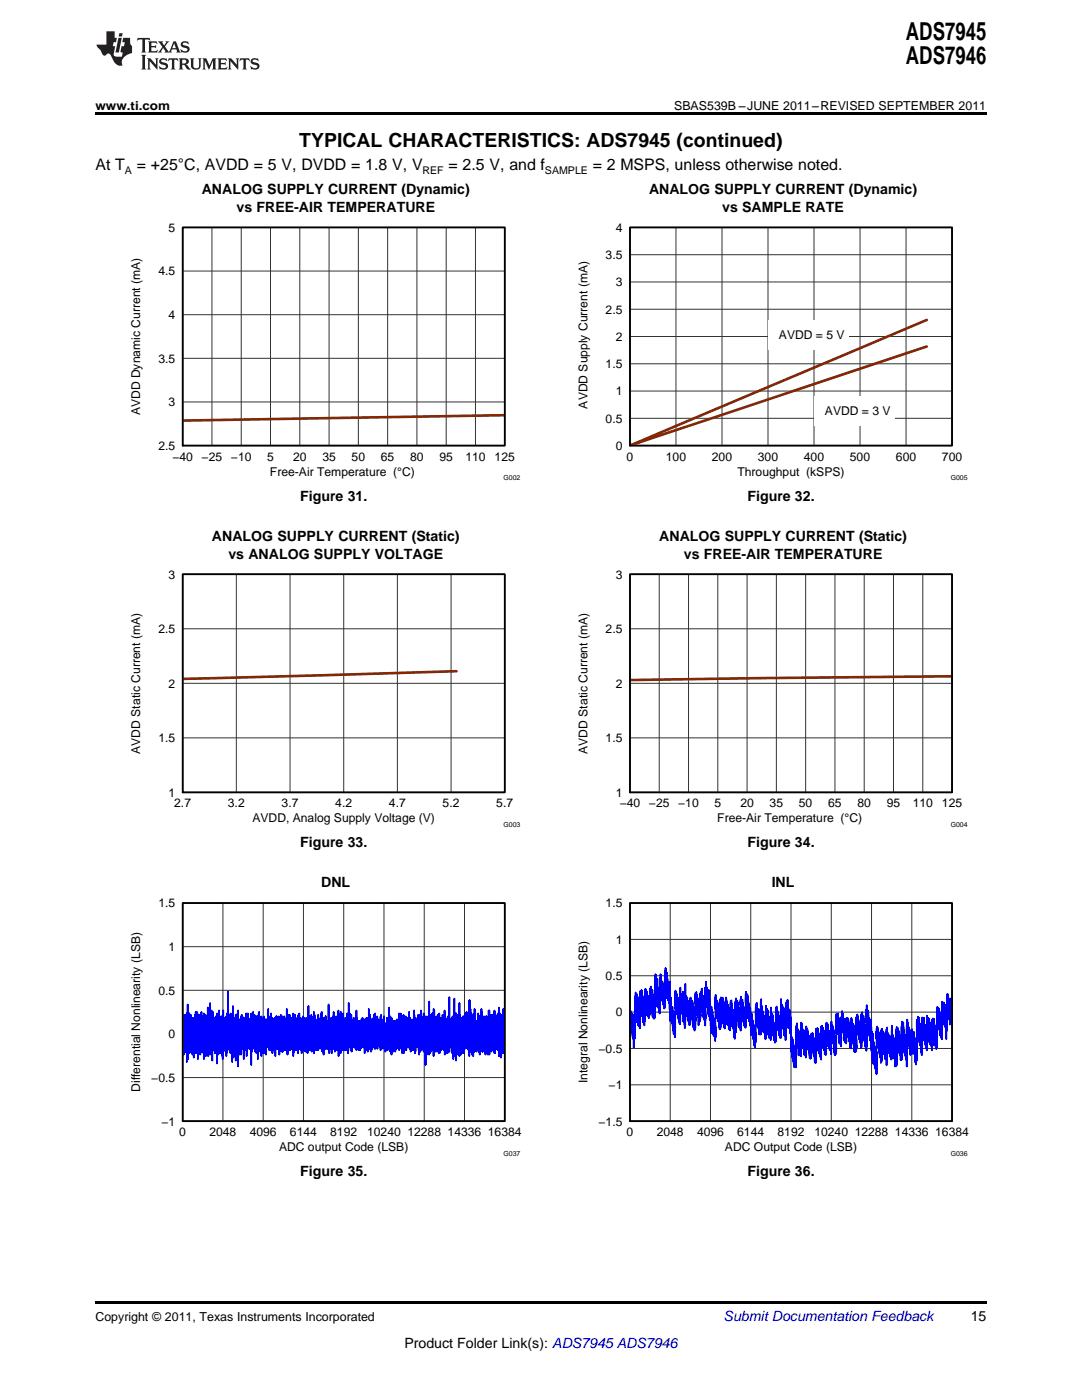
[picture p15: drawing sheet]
<svg xmlns="http://www.w3.org/2000/svg" width="216mm" height="279mm" viewBox="0 0 216 279" stroke-linecap="round" stroke-linejoin="round" font-family="sans-serif">
<defs><g id="words">
<g font-size="4.9">
<text x="180.8" y="7.9">ADS7945</text>
<text x="180.8" y="12.8">ADS7946</text>
</g>
<text font-size="3.9" x="59.7" y="29.3">TYPICAL CHARACTERISTICS: ADS7945 (continued)</text>
<g font-size="3.2">
<text x="19" y="34">At T</text>
<text x="27.3" y="34">= +25°C, AVDD = 5 V, DVDD = 1.8 V, V</text>
<text x="89.5" y="34">= 2.5 V, and f</text>
<text x="118.3" y="34">= 2 MSPS, unless otherwise noted.</text>
</g>
<g font-size="2.8">
<text x="40.3" y="38.7">ANALOG SUPPLY CURRENT (Dynamic)</text>
<text x="129.5" y="38.7">ANALOG SUPPLY CURRENT (Dynamic)</text>
<text x="47.2" y="42.3">vs FREE-AIR TEMPERATURE</text>
<text x="144.1" y="42.3">vs SAMPLE RATE</text>
<text x="59.9" y="99.9">Figure 31.</text>
<text x="149.2" y="99.9">Figure 32.</text>
<text x="42.3" y="107.9">ANALOG SUPPLY CURRENT (Static)</text>
<text x="131.6" y="107.9">ANALOG SUPPLY CURRENT (Static)</text>
<text x="45.6" y="111.5">vs ANALOG SUPPLY VOLTAGE</text>
<text x="136.5" y="111.5">vs FREE-AIR TEMPERATURE</text>
<text x="59.9" y="169.1">Figure 33.</text>
<text x="149.2" y="169.1">Figure 34.</text>
<text x="64.1" y="177.1">DNL</text>
<text x="154" y="177.1">INL</text>
<text x="59.9" y="234.7">Figure 35.</text>
<text x="149.2" y="234.7">Figure 36.</text>
<text x="193.7" y="263.6">15</text>
<text x="80.7" y="269">Product Folder Link(s): ADS7945 ADS7946</text>
</g>
<text font-size="2.8" fill="#0000c8" x="144.4" y="263.6">Submit Documentation Feedback</text>
<g font-size="2.5">
<text x="19" y="21.9">www.ti.com</text>
<text x="134.5" y="21.9">SBAS539B –JUNE 2011–REVISED SEPTEMBER 2011</text>
<text x="19" y="263.6">Copyright © 2011, Texas Instruments Incorporated</text>
</g>
<g font-size="2.4">
<text x="33.6" y="46.3">5</text>
<text x="122.9" y="46.3">4</text>
<text x="120.8" y="51.7">3.5</text>
<text x="31.6" y="55">4.5</text>
<text x="122.9" y="57.1">3</text>
<text x="33.6" y="63.7">4</text>
<text x="120.8" y="62.6">2.5</text>
<text x="122.9" y="68">2</text>
<text x="155.4" y="67.7">AVDD = 5 V</text>
<text x="31.6" y="72.4">3.5</text>
<text x="120.8" y="73.5">1.5</text>
<text x="28" y="82.9" transform="rotate(-90 28 82.9)">AVDD Dynamic Current (mA)</text>
<text x="33.6" y="81.1">3</text>
<text x="117.2" y="81.5" transform="rotate(-90 117.2 81.5)">AVDD Supply Current (mA)</text>
<text x="122.9" y="78.9">1</text>
<text x="164.6" y="82.9">AVDD = 3 V</text>
<text x="31.6" y="89.8">2.5</text>
<text x="120.8" y="84.4">0.5</text>
<text x="122.9" y="89.8">0</text>
<text x="34.4" y="91.9">−40</text>
<text x="40.2" y="91.9">−25</text>
<text x="46.1" y="91.9">−10</text>
<text x="53.3" y="91.9">5</text>
<text x="53.9" y="94.9">Free-Air Temperature (°C)</text>
<text x="58.5" y="91.9">20</text>
<text x="64.3" y="91.9">35</text>
<text x="70.2" y="91.9">50</text>
<text x="76" y="91.9">65</text>
<text x="81.8" y="91.9">80</text>
<text x="87.7" y="91.9">95</text>
<text x="92.9" y="91.9">110</text>
<text x="98.7" y="91.9">125</text>
<text x="125" y="91.9">0</text>
<text x="132.9" y="91.9">100</text>
<text x="142" y="91.9">200</text>
<text x="147.1" y="94.9">Throughput (kSPS)</text>
<text x="151.2" y="91.9">300</text>
<text x="160.4" y="91.9">400</text>
<text x="169.6" y="91.9">500</text>
<text x="178.8" y="91.9">600</text>
<text x="188" y="91.9">700</text>
<text x="33.6" y="115.5">3</text>
<text x="122.9" y="115.5">3</text>
<text x="31.6" y="126.4">2.5</text>
<text x="120.8" y="126.4">2.5</text>
<text x="33.6" y="137.2">2</text>
<text x="122.9" y="137.2">2</text>
<text x="31.6" y="148.1">1.5</text>
<text x="120.8" y="148.1">1.5</text>
<text x="28" y="150.4" transform="rotate(-90 28 150.4)">AVDD Static Current (mA)</text>
<text x="117.2" y="150.4" transform="rotate(-90 117.2 150.4)">AVDD Static Current (mA)</text>
<text x="33.6" y="159">1</text>
<text x="34.8" y="161.1">2.7</text>
<text x="45.5" y="161.1">3.2</text>
<text x="56.2" y="161.1">3.7</text>
<text x="66.9" y="161.1">4.2</text>
<text x="77.6" y="161.1">4.7</text>
<text x="88.3" y="161.1">5.2</text>
<text x="99" y="161.1">5.7</text>
<text x="122.9" y="159">1</text>
<text x="123.7" y="161.1">−40</text>
<text x="129.5" y="161.1">−25</text>
<text x="135.3" y="161.1">−10</text>
<text x="142.6" y="161.1">5</text>
<text x="147.7" y="161.1">20</text>
<text x="153.6" y="161.1">35</text>
<text x="159.4" y="161.1">50</text>
<text x="165.3" y="161.1">65</text>
<text x="171.1" y="161.1">80</text>
<text x="176.9" y="161.1">95</text>
<text x="182.1" y="161.1">110</text>
<text x="188" y="161.1">125</text>
<text x="50.4" y="164.1">AVDD, Analog Supply Voltage (V)</text>
<text x="143.1" y="164.1">Free-Air Temperature (°C)</text>
<text x="31.6" y="181.1">1.5</text>
<text x="120.8" y="181.1">1.5</text>
<text x="33.6" y="189.8">1</text>
<text x="122.9" y="188.3">1</text>
<text x="120.8" y="195.6">0.5</text>
<text x="31.6" y="198.5">0.5</text>
<text x="122.9" y="202.9">0</text>
<text x="33.6" y="207.2">0</text>
<text x="30.2" y="215.9">−0.5</text>
<text x="119.4" y="210.1">−0.5</text>
<text x="28" y="217.9" transform="rotate(-90 28 217.9)">Differential Nonlinearity (LSB)</text>
<text x="117.2" y="216.2" transform="rotate(-90 117.2 216.2)">Integral Nonlinearity (LSB)</text>
<text x="121.5" y="217.4">−1</text>
<text x="32.2" y="224.6">−1</text>
<text x="35.8" y="226.7">0</text>
<text x="41.8" y="226.7">2048</text>
<text x="49.8" y="226.7">4096</text>
<text x="57.9" y="226.7">6144</text>
<text x="65.9" y="226.7">8192</text>
<text x="73.3" y="226.7">10240 12288 14336 16384</text>
<text x="119.4" y="224.6">−1.5</text>
<text x="125" y="226.7">0</text>
<text x="131" y="226.7">2048</text>
<text x="139.1" y="226.7">4096</text>
<text x="147.1" y="226.7">6144</text>
<text x="155.1" y="226.7">8192</text>
<text x="162.5" y="226.7">10240 12288 14336 16384</text>
<text x="55.7" y="229.7">ADC output Code (LSB)</text>
<text x="144.7" y="229.7">ADC Output Code (LSB)</text>
</g>
<g font-size="2.1">
<text x="24.9" y="34.6">A</text>
<text x="84.3" y="34.6">REF</text>
<text x="108.7" y="34.6">SAMPLE</text>
</g>
<g font-size="1.4">
<text x="100.5" y="95.8">G002</text>
<text x="189.7" y="95.8">G005</text>
<text x="100.5" y="165">G003</text>
<text x="189.7" y="165">G004</text>
<text x="100.5" y="230.7">G037</text>
<text x="189.7" y="230.7">G036</text>
</g>
</g></defs>
<g fill="#231f20">
<path d="M27.5 7.6l-.1 .5 .4-.2h.6v.1v2.1l-.2 .4h1l-.3-.4v-2.1l.1-.1h.5l.5 .2-.2-.5zM29.5 8.3l.2 .3v1.5l-.2 .4h1.8l.2-.6a1.04 1.04 0 0 1-1.3 .2v-.7h.6l.3 .2v-.6l-.3 .2h-.6v-.6l.8-.1 .4 .3-.2-.5zM31.5 8.3l.9 1.1-.9 1.1h.8l-.2-.2 .5-.7 .4 .7-.2 .2h1.5l-.1-.2 .1-.4h.9l.1 .4-.2 .2h1l-.3-.3-.7-1.9h-.5l-.9 2-.8-1 .9-1h-.8l.1 .3-.3 .5-.4-.6 .2-.2zM34.7 8.6l.4 1h-.7zM36.3 8.4a.63 .63 0 0 0-.2 .7 .63 .63 0 0 0 .6 .4l.6 .2 .1 .2a.75 .75 0 0 1-.7 .4 .75 .75 0 0 1-.6-.5l.1 .7 .1-.1a1.11 1.11 0 0 0 1.5-.6 1.13 1.13 0 0 0-1.2-.8l-.1-.4a1.04 1.04 0 0 1 1.2 .2l-.2-.5-.1 .1-.5-.2zM28.2 10.9l.2 .4v2.2l-.2 .4h1l-.3-.4v-2.2l.3-.4zM29.3 11.6l.3 .4v1.5l-.3 .4h.8l-.2-.4v-1.3l1.5 1.7v-1.9l.2-.4h-.7l.2 .4v.9l-1.1-1.3zM32 11.8a.62 .62 0 0 0-.2 .7 .62 .62 0 0 0 .6 .4l.6 .1 .1 .3a.76 .76 0 0 1-.7 .3 .76 .76 0 0 1-.6-.4l.1 .7 .1-.1a1.11 1.11 0 0 0 1.5-.6 1.13 1.13 0 0 0-1.2-.8l-.1-.4a1.04 1.04 0 0 1 1.2 .2l-.2-.6-.1 .1-.5-.1zM33.7 11.6l-.2 .6a.61 .61 0 0 1 .8-.3v1.6l-.2 .4h.9l-.2-.4v-1.6a.63 .63 0 0 1 .8 .3l-.2-.6zM35.6 11.6l.3 .4v1.5l-.3 .4h1l-.2-.2v-.8l.5 .2a.76 .76 0 0 0 1.2 .7l-1-1a.58 .58 0 0 0 .6-.5 .58 .58 0 0 0-.5-.6zM36.4 11.9h.1a.45 .45 0 0 1 .5 .1 .45 .45 0 0 1 .1 .5l-.7 .2zM37.9 11.6l.2 .2a2.17 2.17 0 0 0 .3 1.9 .99 .99 0 0 0 1.6-.6v-1.1l.2-.4h-.7l.2 .2a1.92 1.92 0 0 1-.2 1.8 .6 .6 0 0 1-.9-.5v-1.1l.2-.4zM40.4 11.6l.2 .4v1.5l-.2 .4h.7l-.2-.4v-1.4l.8 1.8 .8-1.8v1.4l-.2 .4h.9l-.2-.4v-1.5l.2-.4h-.8l-.6 1.5-.6-1.5zM43.4 11.6l.2 .4v1.5l-.2 .4h1.8l.2-.6a1.04 1.04 0 0 1-1.3 .1v-.6h.5l.4 .2v-.6l-.4 .2h-.5v-.7h.8l.3 .3-.1-.6zM45.5 11.6l.2 .4v1.5l-.2 .4h.7l-.2-.4v-1.3l1.5 1.7v-1.9l.2-.4h-.7l.2 .4v.9l-1.1-1.3zM47.9 11.6l-.1 .6a.61 .61 0 0 1 .8-.3v1.6l-.3 .4h1l-.3-.4 .1-1.6a.63 .63 0 0 1 .7 .3l-.1-.6zM50.2 11.8a.62 .62 0 0 0-.2 .7 .62 .62 0 0 0 .6 .4l.6 .1 .2 .3a.76 .76 0 0 1-.8 .3 .76 .76 0 0 1-.6-.4l.1 .7 .2-.1a1.11 1.11 0 0 0 1.5-.6 1.13 1.13 0 0 0-1.3-.8l-.1-.4a1.04 1.04 0 0 1 1.2 .2l-.1-.6-.2 .1-.5-.1z"/>
<path d="M21.2 6.3v2.6h-1.9l.1 .4 .7 .9a.91 .91 0 0 0 1 .8 .56 .56 0 0 1 .5-.3 .56 .56 0 0 1 .5 .3l.4 .8a1.53 1.53 0 0 0 1.9 1.2 1.54 1.54 0 0 1 1-2.1l.9-.3v-1.4a1.52 1.52 0 0 1-.3-1.6h-1.4l-.2 .8h.5l-.2 .8h-.4l-.2 1v.2l.4 .1-.2 .8a1.93 1.93 0 0 1-1.6-.3l.3-1.8h-.5l.2-.8h.4l.2-.8h-.4v-1.3zM23.6 7.6l-.6 2.9h.7l.6-2.9zM23.8 6.6l-.1 .7h.6l.2-.7z"/>
</g>
<path d="M36.4 45.4h64.3v43.5h-64.3zM125.7 45.4h64.3v43.5h-64.3z" fill="none" stroke="#000" stroke-width=".26"/>
<g fill="none" stroke="#333" stroke-width=".2">
<path d="M36.4 45.4h64.3v43.5h-64.3zM36.4 54.1h64.3M42.3 45.4v43.5M48.1 45.4v43.5M54 45.4v43.5M59.8 45.4v43.5M65.7 45.4v43.5M71.5 45.4v43.5M77.3 45.4v43.5M83.2 45.4v43.5M89 45.4v43.5M94.9 45.4v43.5"/>
<path d="M125.7 45.4h64.3v43.5h-64.3zM125.7 56.3h64.3M125.7 50.8h64.3M134.9 45.4v43.5M144.1 45.4v43.5M153.2 45.4v43.5M162.4 45.4v43.5M171.6 45.4v43.5M180.8 45.4v43.5M36.4 71.5h64.3M36.4 62.8h64.3M125.7 78h64.3"/>
<path d="M125.7 72.6h64.3M125.7 67.2h64.3M125.7 61.7h64.3M36.4 80.2h64.3M125.7 83.5h64.3"/>
</g>
<path d="M184.9 63.8l-59.2 25.1 59.2-19.7M100.7 82.9l-64.3 1" fill="none" stroke="#8b2500" stroke-width=".52"/>
<path d="M36.4 45.4h64.3v43.5h-64.3z" fill="none" stroke="#000" stroke-width=".35"/>
<path d="M125.7 88.9h.1" fill="none" stroke="#000" stroke-width=".2"/>
<path d="M153.2 63.9h16.1v5.8h-16.1z" fill="#fff"/>
<path d="M125.7 88.9h.1" fill="none" stroke="#000" stroke-width=".2"/>
<path d="M162.4 79.1h16.1v5.8h-16.1z" fill="#fff"/>
<path d="M125.7 45.4h64.3v43.5h-64.3zM36.4 114.6h64.3v43.5h-64.3zM125.7 114.6h64.3v43.5h-64.3zM36.4 180.2h64.3v43.6h-64.3zM125.7 180.2h64.3v43.6h-64.3z" fill="none" stroke="#000" stroke-width=".35"/>
<path d="M36.4 114.6h64.3v43.5h-64.3zM125.7 114.6h64.3v43.5h-64.3zM36.4 180.2h64.3v43.6h-64.3zM125.7 180.2h64.3v43.6h-64.3z" fill="none" stroke="#000" stroke-width=".26"/>
<g fill="none" stroke="#333" stroke-width=".2">
<path d="M36.4 114.6h64.3v43.5h-64.3zM47.2 114.6v43.5M57.9 114.6v43.5M68.6 114.6v43.5M79.3 114.6v43.5M90 114.6v43.5M125.7 114.6h64.3v43.5h-64.3zM131.5 114.6v43.5M137.4 114.6v43.5M143.2 114.6v43.5M149.1 114.6v43.5M154.9 114.6v43.5"/>
<path d="M160.8 114.6v43.5M166.6 114.6v43.5M172.4 114.6v43.5M178.3 114.6v43.5M184.1 114.6v43.5M36.4 136.4h64.3M36.4 125.5h64.3M125.7 136.4h64.3M125.7 125.5h64.3M36.4 147.3h64.3M125.7 147.3h64.3M36.4 180.2h64.3v43.6h-64.3z"/>
<path d="M36.4 197.6h64.3M36.4 188.9h64.3M44.5 180.2v43.6M52.5 180.2v43.6M60.5 180.2v43.6M68.6 180.2v43.6M76.6 180.2v43.6M84.7 180.2v43.6M92.7 180.2v43.6M125.7 180.2h64.3v43.6h-64.3zM125.7 194.7h64.3M125.7 187.5h64.3"/>
<path d="M133.7 180.2v43.6M141.8 180.2v43.6M149.8 180.2v43.6M157.8 180.2v43.6M165.9 180.2v43.6M173.9 180.2v43.6M181.9 180.2v43.6M36.4 215.1h64.3M36.4 206.3h64.3M125.7 216.5h64.3M125.7 209.2h64.3M125.7 202h64.3"/>
</g>
<path d="M91.1 134l-54.7 1.5M190 135l-64.3 .7" fill="none" stroke="#8b2500" stroke-width=".52"/>
<path d="M100.7 206.3v-2v4.7v-4.7l-.1 4.7v-7.1v6.8v-4.7v6.2l-.1-7.1-.1 7.1v-8.9l-.1 8.9v-7.1v6.2l-.1-6.5v6.5v-5.6l-.1 4.7-.1-4.4v5v-6.5v8.6l-.1-7.7v5.3v-5.9v6.5l-.1-7.1v5.9l-.1-2.9v3.5v-3.5v3.8v-6.2l-.1 7.1v-8.8v9.7l-.1-7.7-.1 6.5v-7.4l-.1 7.4-.1-7.1v6.5v-5.3v5.6l-.1-5.9v5.9v-5.9v5.9l-.1-6.5v5.3l-.1-4.1v4.7v-4.7v5.3v-6.2v6.2l-.1-5.6v5.6v-5.3v6.2l-.1-6.8v5.9v-7.7v8.6l-.1-8-.1 7.4-.1-7.1v5.6v-4.4v5l-.1-4.7-.1 5v-5.3l-.1 5v-5.6v5.9v-6.2l-.1 7.1v-7.4v5.3v-3.2v3.8v-4.7v5.6v-5l-.1 4.7v-4.7l-.1 5.3v-5.3v4.1v-4.4v4.7v-5v5.6l-.1-6.8v8v-8.9l-.1 7.4v-6.2l-.1 6.2v-7.4v6.8l-.1-4.4v6.5l-.1-6.8-.1 6.5v-6.8l-.1 6.5v-7.1v4.7v-4.7v5.3l-.1-2.9v3.2v-3.8v3.8l-.1-4.7v5.6v-5v6.2l-.1-7.7v4.7l-.1-1.7v2v-4.1v5.3l-.1-5.9v6.2v-6.2l-.1 5.9-.1-6.2-.1 7.1v-6.2v6.2l-.1-7.1v6.2l-.1-7.1v7.1v-5.9v5.3v-7.1v8l-.1-4.7v5v-5.9l-.1 5.3-.1-5.6-.1 7.1v-7.7l-.1 7.1v-6.5v6.5v-6.5l-.2 5.6v-6.8v6.2v-3.5v3.8v-5v5v-4.1l-.1 3.2v-3.5v4.4v-4.4l-.1 4.4-.1-4.4v5.6v-5.6v4.7l-.1-5.3-.1 5.3v-4.4v4.1l-.1-5.3-.1 6.2v-8.3v8.6l-.1-6.2v6.2v-6.2l-.1 5.9v-5v4.1v-6.2l-.1 8.3v-7.7l-.1 5.9v-5.9v4.7v-3.8v5.3v-5.6l-.1 5.3v-5v6.5l-.1-8.3v6.5l-.1-4.7v5.3v-5.6l-.1 5.9v-8.3l-.1 8.6v-6.8v4.7v-4.7v4.7l-.1-3.5v2.9v-7.6l-.1 11.2v-7.4v5.9l-.1-5.3v5.6l-.1-6.8v6.5v-5.3l-.1 5.3v-5l-.1 4.1v-4.7l-.1 5.3v-4.7v4.4v-6.8v6.5l-.1-5-.1 5v-6.2v6.8v-5.3l-.1 5.6v-6.8l-.1 6.2v-5.3l-.1 5.9v-4.7v5.6v-7.4l-.1 5.9v-5.3v5.6l-.1-5.9v6.5v-6.8l-.1 6.5v-6.2l-.1 5v-4.1v6.2l-.1-7.1-.1 5.9v-5v5.9v-6.5l-.1 7.1-.1-8-.1 6.8v-9.1v10.6l-.1-7.4v6.2v-6.2v5.3v-4.4v5l-.1-5.3-.1 5.3v-6.8v8l-.2-7.4v7.1v-6.8l-.1 6.2v-6.8l-.1 7.4v-8v9.5v-9.5l-.1 6.8v-6.5l-.1 7.4v-7.4v8.3v-7.4l-.1 6.5v-10.6l-.1 10.6v-5.3v3.5v-4.1l-.1 4.4v-4.4v5.3v-5.6v7.7l-.1-7.4v5.3v-5.6l-.1 5.6v-5.9v6.2v-6.8l-.1 7.4v-6.2v5l-.1-5v5v-5.3l-.1 5-.1-5v5.3v-5.6l-.1 4.7v-4.7v5.6l-.1-5.6v5.6v-5v5.9v-10.9v9.7l-.1-5v6.2l-.1-6.8v6.2v-6.5l-.1 5.9-.1-5.9v7.4v-5.9l-.1 4.1v-4.7v4.7v-4.7l-.1 5.6v-5.9l-.2 6.8v-6.5v6.2v-6.8l-.2 7.4v-8.9v8v-6.2l-.1 5.3-.1-4.7v5l-.1-5.3-.1 4.7v-5.9v6.8v-5.3l-.1 4.1v-4.4v5.3l-.1-5v5.6l-.1-6.5v5.6v-4.1l-.1 3.2v-3.8v4.1v-4.4v4.4l-.1-2.3v1.7v-4.4l-.1 7.1v-8l-.1 8v-6.5v5v-5.6v6.2l-.1-5.6v5.3l-.1-5.3v4.4v-5.6l-.1 7.4v-6.2l-.1 5.3-.1-6.2v6.5l-.1-5.6v6.2l-.1-6.8v5.9v-4.1v3.2l-.1-4.1v4.4v-4.4v5.6l-.1-8-.1 8.6-.1-8.9v9.5v-5.9v3.2v-3.5v4.1l-.1-4.4v5.3l-.1-6.2v5.6v-4.1v3.5v-6.2v6.8v-4.4l-.1 5-.1-6.8v6.2v-5.6v5.3v-5v3.8l-.1-3.2v5.6l-.1-6.8v5.3l-.1-4.1v5.9v-7.7v7.1l-.2-9.7v10.6v-7.4l-.1 5.9v-5l-.1 4.7v-4.1v3.8v-5v6.2l-.1-6.5v5.9v-5.9v5.9l-.1-5.6v6.8v-7.4l-.1 7.7v-6.5l-.1 4.7v-4.1l-.1 4.1v-5v8.9v-9.8v5.6l-.1-4.4v5.9v-4.7v2.9l-.1-3.8v4.1v-4.4v5l-.2-5.3v6.2v-7.7v7.1l-.1-5.9v5.3l-.1-5v5.3v-5.6v5.3l-.1-5-.1 5.3v-6.2v6.8l-.1-8v6.5v-5.3l-.1 7.1-.1-7.4v7.4l-.2-7.4v8v-7.1l-.1 6.2-.1-7.1v6.5v-5v4.4v-3.5v2.9v-3.2v3.8l-.1-4.1-.1 3.5v-3.8v4.4v-4.7l-.1 5v-4.7l-.1 4.4v-4.4v2.7v-2.4v4.7v-4.7v4.4l-.1-5.6v6.8l-.1-6.5v6.8l-.1-7.7v6.8l-.1-7.7v8l-.1-5.6-.1 5.3v-5v4.7v-4.4l-.1 3.2v-2.9l-.1 4.7v-6.2l-.1 5.6v-4.7v4.1l-.1-4.4v5v-4.7v5.6l-.2-6.8-.1 6.2-.1-7.4v6.8v-5l-.1 5.3v-5v5l-.2-5.9v5.9v-5.9v5.6l-.1-4.7v4.7l-.1-4.1v5l-.1-5.6v5.6v-5.9v5.9v-6.8v5l-.1-4.1v5.3l-.1-5.3v5.9v-5.6l-.2 5v-5.3v6.5l-.1-7.7-.1 7.4v-5v2.3v-2.6v4.4l-.1-4.7v4.7v-5.9v5.6v-5.3v6.8v-5.9l-.1 4.1-.1-3.8v4.4v-5.9v6.2l-.1-5.3v4.7v-6.5l-.1 6.5v-5l-.1 5.3-.1-4.7v4.1v-4.7v5.9l-.1-7.4v6.8l-.1-5.3v5v-4.4l-.1 4.1v-4.7v4.7l-.2-5v4.7v-3.5v4.7l-.1-5.6-.1 5.3v-4.7v3.8v-3.5l-.1 2.9v-2.3v4.4v-5.6v5.9v-5.3l-.1 3.8v-4.1v5l-.1-5.6v5.6l-.1-5.6v5.3v-4.7l-.1 4.4v-3.8v3.2v-3.8l-.1 3.8v-3.8v5.6v-5.6l-.1 5.3v-5.3v4.4v-4.7v5.3l-.1-5.6-.1 4.7v-5v5.3v-5.3v7.1v-7.4l-.1 6.5-.1-5.9v6.2v-7.1v5.3l-.1-3.5v3.8l-.1-4.7v5l-.1-5v4.7v-7.3v7.3l-.1-4.7-.1 5.3v-5.6l-.1 6.2v-6.5v6.5v-6.5v6.2l-.1-5.9-.1 5.9-.1-5v3.8l-.1-3.5v5.3v-5.3l-.1 3.8v-4.1l-.1 5-.1-6.5v5.3v-3.5v3.8v-3.8v3.8l-.1-4.1-.1 5v-5.9v4.7v-4.1l-.1 3.8-.1-3.5v3.8v-4.1l-.1 4.4v-5.9l-.1 6.2-.1-5.9v6.8v-6.2l-.1 5.6v-5v4.1v-4.1l-.1 4.7-.1-4.7v4.7v-5.3l-.1 5.3v-5v4.7l-.1-3.5v3.5v-3.5l-.1 2.9v-3.8v5.3v-6.5l-.1 5.9-.1-5.3v4.7l-.1-4.1v4.4v-4.4v4.7l-.1-4.4v4.1v-5v5.9v-7.1v6.8l-.1-5.3v5.6l-.1-5.6-.1 5v-4.4v3.8v-2.9v2.3v-5l-.1 6.5-.1-5.6v5.6v-3.5v1.7v-2v2.3v-2.9l-.1 3.2v-3.5l-.1 4.1v-4.4v4.4v-4.4l-.1 5.6v-5.9l-.1 6.2v-5.9v5.6l-.1-4.1v3.8v-5.9v5.6v-5.9v6.2v-5.6v4.7v-4.1v3.8v-5.6l-.1 6.2v-4.4v4.7v-5.3v5.6l-.1-5.6v5.3l-.1-5v4.7v-4.4v4.1v-4.7v5.6v-8v5.9l-.1-2.6v3.8v-4.1l-.1 4.1v-3.8v5.3l-.1-6.8v5.6v-5.3v5l-.1-4.7v5l-.1-5.6v6.5l-.1-5.6-.1 5v-5.3l-.1 5.9v-5.6v5.9v-6.2v6.5l-.1-6.8-.1 4.7v-4.4v5.3l-.1-5.6v5.6l-.1-5.6-.1 5.6v-5.9v5.6l-.1-5-.1 4.7v-5v4.7v-3.8l-.1 3.8v-3.5v4.1l-.1-4.1v4.7v-5.3l-.1 5.6-.1-5.9v4.7v-4.4v5.6l-.1-5.6-.1 5v-4.4l-.1 3.8v-4.1v4.1v-4.1v4.7l-.1-5.3-.1 4.1v-4.7l-.1 6.5v-8v7.4l-.1-5.6-.1 5.9v-5.6l-.1 5-.1-4.4-.1 4.1v-4.7v4.7v-5.3v5.9l-.1-5v4.7l-.1-5v5l-.1-5v5.6v-5.3l-.1 4.4v-4.4v3.8v-3.5v5.6l-.1-7.4v6.8l-.1-4.7v5l-.2-6.5v5.3v-6.2v6.8l-.1-6.2-.1 5.9v-8.5v7.9v-2.9l-.1 3.5v-5l-.1 6.5v-5.9v3.5v-3.8v4.7v-5l-.1 4.4v-3.8v3.2v-5.3v7.1l-.2-6.2-.1 6.5v-6.5v5.3v-4.1v4.7v-4.7v4.7v-5l-.1 5v-5l-.1 5.6v-5.6v4.4v-3.5v3.8l-.1-3.8v4.1v-5.6v5.6l-.1-5v5.6v-6.5v6.5l-.1-7.4v6.5l-.1-5-.1 5.3v-6.5l-.1 6.2v-4.4v5.3l-.1-6.2-.1 4.7v-6.2v8v-6.2v6.5v-6.2l-.2 5v-5v4.4l-.1-3.5v5v-5.6v5v-6.5l-.1 8-.1-9.2v7.1v-4.1v4.1l-.1-4.4-.1 4.4v-4.4l-.1 4.4v-4.4v5.3l-.1-6.8v5.9v-4.7l-.1 4.7-.1-4.7v4.7v-5.6l-.1 6.8v-5.6l-.1 5v-5.6v5.6v-5v5l-.1-4.7v3.8v-3.5v3.2v-6.2l-.1 6.8v-5.9l-.1 5.9v-4.4l-.1 4.4v-5l-.1 5v-5v6.5v-6.5l-.1 5.3v-5.9l-.1 5.6-.1-5v5v-4.4v5l-.1-5.3-.1 6.2-.1-6.5v4.4v-7.6l-.1 7.6v-3.8l-.1 5v-5v5v-4.4l-.1 2.9v-3.5v3.5l-.1-2.6v2.9v-2.9v2.9v-4.4v5l-.1-4.4-.1 5v-4.7v4.7v-6.5v5.9l-.1-5-.1 5.6v-5.9l-.1 5.6v-5.3v5.3l-.1-4.4v4.1v-5.6v7.4v-6.5l-.1 5.3v-5.3l-.1 5-.1-4.7v4.1v-5v6.5v-6.5l-.1 5.9v-7.4v7.4l-.1-7.1-.1 7.1-.1-6.2v5.9v-5.3v5l-.1-4.7-.1 5.3-.1-5.3v5l-.1-5v4.7v-6.2v7.1v-5.9l-.1 5.3v-4.1l-.1 3.5v-3.2v4.4v-5.9l-.1 5.3v-5.3l-.1 4.7v-4.1v4.4l-.1-4.7v4.7v-5.3v6.2v-4.7l-.1 2.9v-3.2v3.2v-3.2v3.2l-.1-3.5v5.3v-7.1l-.1 7.7-.1-8.3v6.8v-5.9l-.1 5.9-.1-4.7v4.4v-4.1l-.1 3.8-.1-4.7v6.5l-.1-7.4-.1 6.5v-5.9v5.9l-.1-5.9v6.5l-.1-6.8v6.8l-.1-6.5-.1 5.6v-5.3v4.7v-3.2v2.6v-2.6v2.6v-2v1.7l-.1-6.4-.1 8.2v-5.3v6.5v-6.8l-.1 6.5-.1-6.5-.1 5.6v-5.9l-.1 6.5v-5.9v4.4l-.1-3.5v5.3v-6.2v5l-.1-4.4-.1 4.1v-4.4v5.6v-6.5l-.1 5.9-.1-4.7v5v-5.6v5.9v-6.8l-.1 6.2v-5.9v5.6l-.1-4.7v5.3v-5.3v5v-5v4.4l-.1-3.8v5.6v-6.2v5.6v-6.2l-.1 4.7v-3.8l-.1 3.5v-3.8v3.8v-3.8v5.3v-6.2l-.1 5.6-.1-4.7v5l-.1-5.3v5.6v-7.1v6.5v-5.6l-.1 6.2-.1-6.8-.1 7.7v-7.1l-.1 5.6v-5.6v6.5l-.1-6.2-.1 5.3-.1-5v5.9l-.1-7.1v6.5l-.1-5v5v-4.4l-.1 3.8v-5.3v5.3v-5v6.5v-6.8l-.1 6.8-.1-7.7v8.6v-7.4v5l-.1-5-.1 5.3v-5.3l-.1 5.9v-6.2v6.2v-5.9l-.1 5.6v-5l-.1 5.3-.1-6.2v6.5l-.1-7.1-.1 7.1-.1-6.2v5.9v-5.3v5l-.1-6.5v6.8v-5.9v5.9v-5.9v5l-.1-4.4v6.5l-.1-7.7v6.2v-5l-.1 5v-5v4.4v-7.1v7.7v-5.9v5l-.1-4.7v5.3l-.1-5.3v5.3l-.1-4.7-.1 5.6-.1-6.8v6.8v-5.6l-.2 5.3v-5.9v4.7v-5l-.1 5.9v-5.9v6.8v-7.1v7.1l-.1-6.5v5.6v-5.6l-.1 5.3v-4.7v3.5v-3.2v5.6l-.1-6.8v6.5v-6.5l-.1 5.9v-6.5v6.2v-5.9l-.1 5.9v-5l-.1 5v-4.7v3.8l-.1-3.5v6.2v-6.5v4.4l-.1-5.6v5.3l-.1-3.2v3.8l-.1-4.7v4.1v-4.4v5.6l-.1-5.9v5.9l-.1-5.3v4.4v-3.5v2.9v-2.9v2.9v-2v1.7v-4.7l-.1 6.5v-6.5v6.2v-5.3l-.1 5v-5v4.1v-3.2v6.2l-.1-7.1v5.6l-.1-6.2v4.7v-2.3v2.9l-.1-5-.1 5.6v-5.3v5.9v-4.7l-.1 3.5v-4.4v5.3v-5.9l-.1 5.6v-5v6.2v-7.1l-.1 5.9-.1-5.3v6.2l-.1-7.7v7.4v-6.2v4.7l-.1-3.5v3.8v-3.8v3.8v-4.4l-.1 4.4v-5.6l-.1 6.8-.1-5.6v5.6v-5.9v5.6v-5.3l-.1 4.4v-4.7v5.3l-.1-5.9v5.6v-7.4l-.1 7.7v-5.3v4.4l-.1-4.4-.1 5v-5l-.1 5.6v-5.9v7.1l-.1-7.1v5.6v-5.3v4.7l-.1-3.5v3.5v-4.7l-.1 5.9-.1-5.3v5.9l-.1-7.4v6.2v-5.9l-.1 5.9-.1-5.3v6.5v-5.9v5.3l-.1-5.3v5.6l-.1-6.2v7.1v-8l-.1 6.8v-6.2l-.1 5.6v-5v4.7v-3.8v3.2v-3.5v4.1v-3.8l-.1 2.6v-2.9v3.8l-.1-4.4v5.3v-6.2l-.1 5.6v-6.8l-.1 8v-7.7v6.2l-.1-5v4.7v-4.4v3.8v-3.5v7.4l-.1-8.3-.1 7.1v-7.4v5.9v-4.7l-.1 4.4v-3.8v2.9v-2.6v5.3v-7.4l-.1 6.8v-6.5v5.9v-5l-.1 5-.1-4.4v5.3v-5.6l-.1 4.7v-6.5v6.5l-.1-6.5v5.6v-3.8l-.1 4.4v-5.6l-.1 6.2v-7.4l-.1 7.4-.1-6.5v6.8v-6.8v7.1v-7.1l-.1 6.8-.1-7.4v10.4v-9.2v5.3v-4.7v4.7v-4.7l-.1 4.1-.1-4.7v5.6v-5.6l-.1 5.3v-5v5.6l-.1-5.9v5.9v-5v3.2v-3.5l-.1 4.7-.1-5.9v6.2v-4.4v4.1l-.1-6.5v6.2v-3.5l-.1 3.8v-5.9v6.8l-.1-7.1v8.3l-.1-8.6v7.4v-6.2v5.3l-.1-4.4v5v-5.9v5.9l-.1-5.6-.1 5.3v-5.9l-.1 6.5v-6.2v5.6l-.1-5.3v7.7v-8.3l-.1 6.2v-5.3l-.1 4.4v-4.1v4.1v-4.1v3.5v-5l-.1 5v-5v6.5l-.1-6.8-.1 8v-7.7l-.1 6.8-.2-6.2v7.1v-6.8v4.7l-.1-4.1v4.4v-4.7l-.1 5-.1-5.3v9.1v-11.2v7.1v-6.8v5.3v-2.9l-.1 4.1v-6.2l-.1 7.1-.1-5.3v4.7l-.1-5.6v6.8v-5.9v4.4v-4.1l-.1 7.4v-9.2l-.1 7.7v-7.1v5.9v-5.3l-.1 5.3v-5v4.4l-.1-4.1v5.3v-6.2v5.9l-.1-5.6v5.3v-4.4v6.5l-.1-10.3-.1 9.7v-8v5.6l-.1-3.5v7.4v-8.6v5l-.1-4.7v4.7v-4.7v4.4v-4.4v5l-.2-5v6.5v-8v8v-5.6v4.4l-.1-5.9-.1 5.6v-6.2v6.5v-5.9l-.1 5.3v-5v5.3l-.1-4.7-.1 4.7v-6.5v5.9v-10.3v10.6v-5.3l-.2 6.5v-7.4l-.1 8.6v-8l-.1 7.1v-6.8v5.9v-5.6l-.1 6.5-.1-6.5v5.9v-5v5v-5l-.1 4.4v-5.6v5.9l-.2-5.6v6.2v-5.6l-.1 5.9v-8.3l-.1 9.8v-8.6l-.1 7.7v-6.8v5.6v-5.9v6.2l-.1-6.2v5.6v-6.2l-.1 5.6v-4.7v5v-5.3v5.6l-.1-5.3v5.6v-5l-.1 5.9-.1-7.4-.1 6.5v-7.7v7.1v-3.8v5l-.1-6.5v7.1l-.1-7.4v5.9v-6.5l-.1 7.4-.1-7.4v9.8v-10.1v8v-5.9l-.1 5.6v-5.6v3.5v-4.7v5.6l-.2-5.9-.1 7.4v-7.1v6.2l-.1-5.6v4.4v-3.8l-.1 4.1v-4.7l-.1 5v-5v5.9l-.1-7.7-.1 9.8v-8.3l-.1 5.3-.1-7.1-.1 8v-5.6v4.7v-4.4l-.1 4.4v-3.8v3.5v-5.3v7.1v-7.1l-.1 6.8v-9.7v10.3v-7.4v6.2v-5.9v5.9l-.1-5.9-.1 5.6v-5.9l-.1 6.8v-7.4v8.3l-.1-9.7v7.3l-.1-4.7v5l-.1-4.7v6.5v-6.5v3v-3.3v5.9l-.1-6.8-.1 7.4v-7.4v8l-.1-8.3-.1 7.7v-7.4v6.5l-.1-5.9v5v-3.8l-.1 3.8v-3.5v5v-7.4v8.9v-9.2l-.1 8-.1-7.1v6.2v-5.6l-.1 5.3v-4.7v3.8v-3.2l-.1 3.5v-3.5v3.5v-3.8v3.8v-3.8v3.8v-4.1l-.1 4.1v-4.4v5.3v-5.6v5.6v-7.4v8l-.1-6.8v6.5v-5.9v5.6l-.1-5.6v5.3v-5v6.5v-7.4l-.1 6.2-.1-5.9v6.5v-7.4l-.1 7.4v-6.8v6.5l-.1-5.3v6.2l-.1-7.4v5.3v-4.7v7.7l-.1-9.2-.1 7.1v-7.4l-.1 8.3-.1-6.2v5.6l-.1-7.7v8.3l-.1-7.7v7.4v-7.1l-.1 6.5-.1-6.2v8v-6.5l-.1 4.7-.1-5v4.4v-5.6l-.1 7.4v-6.5l-.1 6.2v-6.2v6.2v-6.5l-.1 5.3-.1-5v5.9v-7.4l-.1 7.4v-7.4l-.2 6.8v-5.6v5.3v-4.7v5.9v-8l-.1 7.4v-7.4v7.7l-.1-6.8-.1 8.3-.1-10.9v7.9v-3.2v4.1v-5v3.5v-3.8v4.4l-.1-4.7v8.3v-9.8v6.8l-.1-6.5v7.1l-.1-7.1v6.5v-4.4v4.7l-.1-5.9v6.5v-7.4l-.1 7.4v-5.6v5.3l-.1-5.9v5v-4.7l-.1 4.4v-4.4v6.5v-8l-.1 7.4v-5.6v4.4v-4.7l-.1 5v-5.9v5.3v-3.5v3.5v-2.6v1.2M190 202v1.7l-.1-2.3v2.4v-3.5l-.1 3.6v-3.3l-.1 3.1v-2v1.7v-4v4.1l-.1-4.3-.1 5.3v-5.1v2.9v-2.2v2.1l-.1-2.5v2.6l-.1-2.6v2.9v-3.2v4.1l-.1-5-.1 3.6v-3.7v4.1l-.1-4.1-.2 9v-5.8l-.1 3.5v-3.8l-.1 3.6v-4.4l-.1 4.2v-3v1.9v-2.2v3.2l-.2-4.6v4.2v-3.2v2.1v-2.8l-.1 3.3-.1-3.4v4.2l-.1-4.5-.1 7.5v-4.3v3.9l-.1-4v4.2l-.1-4.4-.1 3.9v-4l-.1 3.8v-4.7l-.1 3.5-.1-4.1-.1 4.1v-2.7v2.1l-.1-3.2v2.4l-.1-3-.1 8.2v-4.8l-.1 5.1v-4v2.8v-3v3.9l-.2-3.6v3.1v-3.9l-.1 4-.1-4.4v3.6l-.1-4.6v4.1l-.1-3v1.9v-2.7l-.1 3.1v-3.5v3.1l-.1-2.8v2.9v-2.8v2.2v-2l-.1 5.8v-4.6v3.8l-.1-3.6v3.4l-.1-4v3.5l-.1-4.1v4.4l-.2-4.4v4l-.1-4.7v4.1l-.1-4.2v3.4v-3.1l-.1 3.1v-2.8v2.5v-3l-.1 2.9v-3.5l-.1 6.9v-4.4l-.1 4.1v-4.8v3.9v-3.5l-.1 3.7-.1-3.7-.1 3.2v-2.8v2.4v-3.1l-.1 3.1v-3.5v2.4l-.1-3.5v4.1v-3.4l-.1 3.4-.1-4.2-.1 3.8-.1-3.5v7.3l-.1-4.8v4.3v-4.6l-.1 3.3v-4.1l-.1 3.8v-4.2l-.1 4-.1-4v2.7v-2.7l-.1 2.3v-3.5v4.5l-.1-4.1v3.6l-.1-4.2v5l-.1-4.4v2.6l-.1-2.3v7.8v-3.8l-.1 4.7-.1-4.5v4.1v-3l-.1 1.9v-2.5v2.7l-.1-4.1-.1 3.3v-3.4v2.4v-3.5l-.1 4-.1-3.6v3.4l-.1-2.7v1.3v-2.4l-.1 3v-2.5v2.4v-3.3v3.2v-3.3l-.1 5v-3.3v3.3l-.1-3.6-.1 3.6v-4.2v3.9v-3.9v4.4l-.1-5v4.1v-3.3l-.1 3-.1-4.1v2.7v-3l-.2 3.7v-4.3v3.9l-.1-4.2-.1 4.3v-4.9l-.1 9.4v-5.3l-.1 3.9v-4v2.9l-.2-3.5v3.9v-3.8v3.6v-3.4l-.1 3.2v-3.8v3.1v-3.3l-.1 3.6v-3.5v2.5v-3.5l-.1 3.8v-4.4l-.1 3.6v-4.5v4.6l-.1-3.3v3.1v-3.1l-.1 2.7v-2.1v1.5v-3v3.2v-3.7v4.8l-.1-4.3v3.2v-2.8v6.8l-.1-3.9v3.4l-.1-3.1v2.4v-2v3.2v-4.2l-.1 3.2-.1-4v3.6l-.1-4.1v3.9v-4v3.4l-.1-3.8-.1 4.1v-4.3v3.8l-.1-4.1-.1 3.5-.1-3.6v7.7l-.2-3.9v3.1v-2.8v2.5v-3.5l-.1 4.8-.1-5.2v3.6l-.2-4.2v3.8l-.1-3.2v2v-3.2l-.1 3.5v-3.3v2.7v-2.1l-.1 2v-3.4v3.5v-4.7l-.1 6.7v-2.9l-.1 3v-3.1l-.1 2.6-.1-2.9v2v-2.8v3.4v-3.6v3.2l-.1-3.3v3.2l-.1-3.4v2.8v-2.8l-.1 2.5v-2.7v1.6v-1.8v2.7v-2.5l-.1 2.2-.1-2.6v2.9v-3l-.1 2.2v-3.3v3.2l-.1-2.8v7.2v-3.7v2.1l-.1-2.3v2.7v-3.1v2.6l-.1-3.4v3.9l-.2-4.9v4v-4.3l-.1 3.4-.1-3.3v2.9v-2.8v2.5l-.1-2.8v2.9v-3v2.6v-2.8v2.7v-2.2l-.1 1.9v-2.5l-.1 2.5-.1-2.9v6.6l-.1-3.9v4.1l-.1-4.6-.1 3.6v-3.3v2.1v-2.2v2.9l-.1-3.6v3.4v-3.6l-.1 3.1v-3.9v3.6l-.1-3.6-.1 3.1v-3.5l-.1 3.4-.1-4.1v3.3l-.1-3v2.2v-1.5v.2v8.3v-4.5v3.9v-3.7l-.1 3.5-.1-3.6-.1 3.1v-3.2v3.4v-4.4l-.1 3.7v-3.9l-.1 3.4v-4.1v2.9l-.1-2.5-.1 2.3v-2.6v4.1l-.1-5.9-.1 5.1-.1-6.5-.1 3v-4.5l-.1 4.4v-3.5l-.1 3.2v-3.5l-.1 2.8-.2-3.6v3.4v-4.5l-.1 4.5-.1-5-.1 4.2-.1-5.2v9.1l-.1-5.1-.1 4.4v-4.1l-.1 3.3-.1-3.8-.1 3.3v-3.3v2.1v-3.2l-.1 3.2v-3.8l-.1 4.1-.1-3.7v2.9v-2.8v2.6l-.1-3.8v3.8l-.1-3.5v3.2v-3v6.6l-.1-4.2v4.1v-3.4v2.6l-.1-2.4v2.3v-2.8l-.1 2.8v-2.3v2l-.1-2.8v2.3v-2.8l-.1 2.9-.1-3.6v2.2v-2.5v2.4l-.1-2.1v1.9v-2.3v2.9v-2.9v3.1v-3.5l-.1 3v-3.6l-.1 3.6v-3.4l-.1 2.5v-2v6.4l-.1-2.5-.1 2.9v-3.3v3.3l-.1-2.4v1.9v-4l-.1 4.6v-3.6l-.1 2-.1-3.8v3.6v-3.8l-.1 3.5-.1-3.7v2.4v-2l-.1 1.6v-2.7v3.7l-.1-4.1-.1 6.2v-3.9l-.1 3.7-.1-3.4v2.4v-2v1.7l-.1-3.5v3.4v-3.3l-.1 3.4v-3.5v2.9l-.1-3.7v3.1l-.1-3.4v3.6v-2.8v1.5l-.1-1.8v2.4v-2.6v2.8l-.1-3.2-.1 2.9v-2.8v1.7v-1.3l-.1 4.7v-2.6l-.1 2.3v-3.1v3.1l-.1-3.2-.1 2.9-.1-4.4v3.6l-.1-3.4v2.4v-2.4l-.1 2.6-.1-3.6v3.2v-3.6v3.1l-.1-1.9v1.7v-3.2v3.8l-.1-2.7-.1 5.9v-3.7l-.1 3.4v-3.7l-.1 2.9-.1-3.2v3.7l-.1-4.1v3.3v-4.3v3.4l-.1-3v2.8l-.1-3.4v3.4l-.1-4.1v3v-1.5v1.6v-2.3l-.1 2.3v-2.6v3.5l-.1-4-.1 8.2v-3.1l-.1 2.7v-3.1l-.1 3.7v-3.9l-.1 3.8v-3.8v3.3l-.1-3.8v2.8v-3.4l-.1 2.4v-2.8l-.1 3-.1-3.4v3l-.1-3.2-.1 2v-2.8l-.1 6.6v-3v2.4l-.1-3.1v2.4v-2.3l-.1 2.8-.1-2.5v2v-2.5v2.6l-.1-3.3-.1 2.4v-2.6v3.2l-.1-4.4v4.2v-3v2.4v-2.5v1.7l-.1-1.9v2.4v-3.6l-.1 3.1-.1-3.2-.1 6.4-.1-3.4v3.4v-2.9l-.1 2.8-.1-3.8-.1 3-.1-4v2.3v-1.7l-.1 1.4v-2.5v3.9l-.1-3.6v3.4l-.1-4.1v3.1l-.1-3-.1 6.7v-3v2.7l-.1-2.7v1.9v-3v3.4v-2.7l-.1 2.1-.1-2.5v2.6l-.1-4.1-.1 3.4v-3.8l-.1 3.9v-4.2l-.1 3.5v-3.8v3.8l-.1-3.6v3.2v-2.5v1.9v-2.3v2.4l-.1-2.8-.1 6.9-.1-3.7-.1 3.6v-3.3v3.1v-3.7l-.1 2.8v-3.5v3.1l-.1-2.2v2.3v-2.8v2.7l-.1-3.6v3.1l-.1-3.7v3.6v-3.8l-.1 3.6v-3.6l-.1 3.5v-3.2l-.1 2.7v-2.9l-.2 5v-3.7l-.1 3.6-.1-4.1-.1 2.7-.1-3.2v2.2l-.1-2.8v3.5l-.1-4v3.2v-3.4l-.1 3.3-.1-3.8-.1 6.3v-3.3l-.1 2.8v-2.7l-.1 2.6v-2.6v1.9l-.1-3.1-.1 3.8v-4.9v3.9l-.1-3.1v2.7v-2.9v1.9v-2.3v2.5l-.1-2.8v3.3v-3.3v1.9l-.1-2v2.4l-.1-2.6v2.6v-3.6v3.6l-.1-2.7v2.4v-2.3v2.2v-3.3l-.1 6.7v-3.6v3.6v-3l-.1 2.2v-2.3v2.6l-.1-3.1v3l-.1-4.1-.1 3.8v-3.3l-.1 4v-5v2.7l-.1-2.9v3.1l-.2-4.3-.1 3.9v-3.3v2.8l-.1-2.6v1.4v-1.2v7.8v-2.5l-.1 2.2v-2.6v2.9l-.1-3.3v3.1l-.1-3.9v4.1v-3.8l-.1 3v-3.5v3.6l-.2-4.8v2.8l-.1-2.8v3.6l-.1-4.1-.1 3.1v-2.7l-.1 2v-6.2v3.1l-.1-3.5v3.4l-.1-4.6v3.1v-1.8v2l-.1-2.4-.1 2.6-.1-4v4.1l-.1-5.6-.1 3.6v-3.6v3.7l-.1-2.8v3.1l-.1-3.5v2l-.1-1.5v7l-.1-3.7v2.6l-.1-3.5-.1 2.9v-3.1l-.1 3.8v-3.6v2.6l-.1-4.5v3.7l-.1-3.4-.1 3.3v-4v2.9v-.3v.5v-3l-.1 3.1v-3.2l-.1 3.7-.1-5v7.7v-3.3l-.1 3.4v-3.3v2.9l-.1-3v2.5v-2.8l-.1 3.1-.1-3.9v3.1v-3l-.1 2.5v-2.7v3.1v-3.5l-.1 2.5v-2.8v2.6l-.1-2.6v2.6v-2.7l-.1 2.5v-2v1.8v-3.3l-.1 2.9-.1-2.6v6.8v-2.6v2.6l-.1-2.6-.1 2.8v-2.4v1.6v-2l-.1 2.3v-3.3l-.1 2.4-.1-2.7v2.6v-2.8v2.9l-.1-3.1v3v-4l-.1 3.3v-3.3v3.3l-.1-3.1v2.6v-3.3l-.1 3v-2.6v2.4l-.1-3.8v6.5l-.2-4v3.4v-3.4v2.4v-2.9v4.1l-.1-3.5v2.8v-3.7l-.1 4.3-.1-5v3l-.1-3.5v3.5l-.1-2.5v2v-3v2.6l-.2-2.9v3.6l-.1-4.2-.1 6.7v-3.7l-.1 3.1v-3.2v2.8v-3.6l-.1 3.3-.1-3.3v3.1l-.1-4.1-.1 4.1v-3.5v1.5v-1.8l-.1 3v-3v1.8l-.1-3v3.2v-3.4l-.1 3.7v-5l-.1 6.9-.1-2v2.2v-2.7l-.1 2.7v-3.1l-.1 2.9v-4v4.1l-.1-5v3.8l-.1-3.4-.1 3v-3.2l-.1 3v-3.1v2.4v-3.3l-.1 3.1v-3.6l-.1 3.3v-3l-.1 3v-2.3l-.1 7.9v-3.8l-.1 3.1v-3.2v3.8l-.1-4.2v3.4v-3v2.7l-.1-3.2v2.8l-.1-3.7-.1 3.1v-2.9v2.6l-.1-2.9v2.4l-.1-3.6-.1 2.5v-2.8v4.5v-3.3v1.4l-.1-1.5v2.6l-.1-4.6v3.2l-.1-3.3v2.8v-2.5l-.1 2.3v-3.1l-.1 2.8v-3.2v3.1v-3v3l-.1-3.1-.1 2.6v-3.2v3.1v-3.3v3.1l-.1-4v3.4l-.1-2.8v2.6v-3.3v3.8l-.1-2.8v2.7v-4.1l-.1 7.1-.1-3.5v3.4l-.1-3.8v3.6l-.1-2.7v1.9v-2.4v2.9l-.1-3.6v3.1l-.1-2.9v2.2v-1.8v1.6l-.1-2.9v2.7v-2.5l-.1 2.3v-3.2v3.2l-.1-3.1v3.2l-.1-2.8v2.7v-3.3v3.4v-3.9l-.1 6.8v-3.7l-.1 3.3-.1-3.7-.1 3.3-.1-3.9v4l-.2-4.8v3.5v-3.5l-.1 3v-3.5l-.1 3.5-.1-3.3v3.3v-4l-.3 8.1v-4.4v4l-.1-4.2v4.3l-.1-4.8v3.3v-3l-.1 2.6v-3.6l-.1 3-.1-4.1-.1 3.4v-2v1.9l-.1-4v3.6v-3.7l-.1 3.6v-3.3l-.1 5.8v-3.1l-.1 2.9v-3v3v-3v2.2v-2.3v2.7l-.1-3.3-.1 3.6v-4.2l-.1 3v-3.2v3.6v-3.9v3.1l-.1-3.3v2.6l-.1-2.5v2.4l-.1-2.6v3.3l-.1-4.7-.1 5.5v-2l-.1 2.5v-3.1l-.1 3.4-.2-4.1v3.2v-4.5l-.1 4-.1-4.8v4.3v-3l-.1 2.5v-3.2v2.7v-2.5l-.1 2.3v-2.5l-.1 2.8v-3.5l-.1 6.2-.1-3.3-.1 3.6v-5.3v5l-.1-4.2v2.6l-.2-3.2v3.5v-2.8v2.6v-2.6v2.5l-.1-2.9v1.9v-2.7v3l-.1-2.6v2.3v-2.7v2.9l-.1-3v3.4l-.1-3.8-.1 2.8v-3.7l-.1 9.3-.1-4.4-.1 3.4v-3.1v2.6l-.1-3v3.4v-3v1.9v-2.1v2.5v-2.5l-.1 3v-3.4v2.8l-.1-3.1v2.4v-3.2l-.1 3.5v-3.9l-.1 4.6v-5.3l-.1 4v-3.9l-.1 3.8-.1-4.4v2.4v-3.2l-.1 3.9-.1-4.5-.1 3.8v-5.3v3.9v-1.2v1.8l-.1-3.3v3.7l-.1-4.9-.1 3.3-.1-3.8v3.9l-.1-5-.2 8.8v-4.2v3.8l-.1-5.3v4.6l-.1-3.4-.1 2.8v-3.2v2.9v-3.9v4.3l-.1-3v2.4l-.1-3.8v3.3v-3l-.1 2.7-.1-4.4v3.9v-3.4v3.2l-.1-1.8v1.9l-.1-3.1-.1 5.3v-3.1v3.4l-.1-3.6-.1 3.9v-3.3v2.6v-2.5l-.1 2.4v-2.1v3.6v-5.1v3.3l-.1-2.8v2.6l-.2-3.6v3.6v-3.9l-.1 2.3v-2.5v3.4l-.1-3.9v3.1l-.1-3-.1 7.2v-3.4l-.1 3.8-.1-4.7v4.3v-3.9v3.5v-3.7l-.1 3.9-.1-4.1-.1 3.2v-4.3v3.6l-.1-3.3v2.5v-2.7l-.1 3.1v-3.5l-.1 3.9v-4.2l-.1 3v-3.2l-.1 5.4-.1-3v3v-3.5v3.6l-.1-4.4v3.9v-3.8l-.1 3.5v-3.8v3.8l-.1-3.8v3.1l-.1-3.3v2.7l-.1-3.5v3.8v-3.5l-.1 3.2-.1-3.7-.1 3v-5.5l-.2 8.9-.1-4.8-.1 3.5v-4.1v4.2v-3.5l-.1 2.5v-2v1.9v-5v4.9l-.1-3.5-.1 2.7v-3.7l-.1 3.4v-2.8l-.1 3v-3.5l-.1 3.9v-5.2l-.1 7.3-.1-4.4v4.2v-4.7l-.1 4.4-.1-3.6v2.3v-2.4v2.6v-2.6l-.1 2.7v-3.7v4.1v-3.7v3.4l-.1-3.9v3.2l-.1-3.3v3.4v-3.5v3.2l-.1-3.6v2.7v-2.9v3.3l-.1-3.1v2.9l-.1-2v1.7v-1.5v1.2v-2.8v2.4v-2.7l-.1 9.3-.2-4.9v4.4v-4.1l-.1 3v-3.2v4.1v-4l-.1 3.2-.1-4.5v3.3l-.1-2.8v1.9v-2.1v2.7l-.1-3.1-.1 2.6v-3.2v3.3l-.1-4.6v4.8l-.1-3.3v3.1l-.1-7.7v5.6v-4.9l-.1 3.3v-3.5v3.3l-.1-3.7-.1 3.6-.1-3.4v2.4v-3.3l-.1 3.4v-4.6l-.1 4.4v-3.2v3.9l-.2-6-.1 7.2v-2.6l-.1 2.8v-3.4v4.1v-4.9l-.1 4.7v-3v2l-.1-2.8v2.7l-.1-2.5v1.4v-1.3v2.9v-2.7v1.7v-2.1l-.1 2.4v-2.5v2.6v-4l-.1 3.2-.1-3.3v3.4v-2.9l-.1 2.3v-3.9l-.1 3.2v-3.5l-.2 7.9v-4.5l-.1 3.6v-3.9v4.4l-.1-3.5v2.8v-3.3l-.1 2.3v-2.5l-.1 3.4v-3.8v3.6v-3v2.7v-5.2l-.1 5.2-.1-4.3-.1 2.9-.1-4.8-.1 8.8-.1-3.6v3.1v-2.1v1.9v-3.4l-.1 4.3v-4.6v3.9l-.1-3.9v3.8l-.1-3.6v4.2v-4.1v3.8v-4.4l-.1 4.4v-5.3v4.1l-.1-4.1-.1 4.1-.1-3.8v3.2v-4.2v4.5l-.2-4.2v5.2l-.1-2.5v2.8l-.1-3.6v4.1v-3.7l-.1 3.6v-2.9v1.9v-2.3v2.9v-3l-.1 2.2-.1-3.1v3.9v-4.1l-.1 3.7-.1-4.5v3.4v-2.6v2.2v-3v3.4l-.1-3.4v3v-3.4l-.1 4.5-.1-4.5-.1 7.3-.1-5.2-.1 4.4v-4.3l-.1 3.1v-2.8v4.1l-.1-5.1v3.9v-4.2v4.2l-.2-5.2v4.6v-4l-.1 3.9v-3.9v3.9v-4l-.1 3.4-.1-3.7v7.5l-.1-4v2.4v-2.6v3.8l-.1-4.4v3.9l-.1-3.1v2.6l-.1-4.9v5.6v-4.3l-.1 3.6-.1-4.1v3.9l-.1-5.3v5.6l-.2-5.9v5v-4.2l-.1 3.2v-3.2v2.4v-1.5v7.1v-1.8v2.2l-.1-3.2-.1 3.6v-4.7l-.1 6.1v-5.6v3.8l-.1-3.5v3.3l-.1-2.7v2.4v-4.5v3.2v-3v3.6l-.1-3.7v3.7l-.1-4-.1 3.2v-3.5l-.1 3.7v-3.7l-.1 3.2v-2v.7" fill="none" stroke="#00f" stroke-width=".35"/>
<path d="M19 259.7h177.8v.5h-177.8z" fill="#000"/>
<g fill="#fff">
<path d="M156.1 236.5h.4v.7h-.4z"/>
<path d="M66.9 236.5h.3v.7h-.3z"/>
<path d="M156.1 170.9h.4v.7h-.4z"/>
<path d="M66.9 170.9h.3v.7h-.3z"/>
<path d="M156.1 101.7h.4v.7h-.4z"/>
<path d="M66.9 101.7h.3v.7h-.3z"/>
</g>
<path d="M19 22.5h177.8v.5h-177.8z" fill="#000"/>
<use href="#words"/>
</svg>
